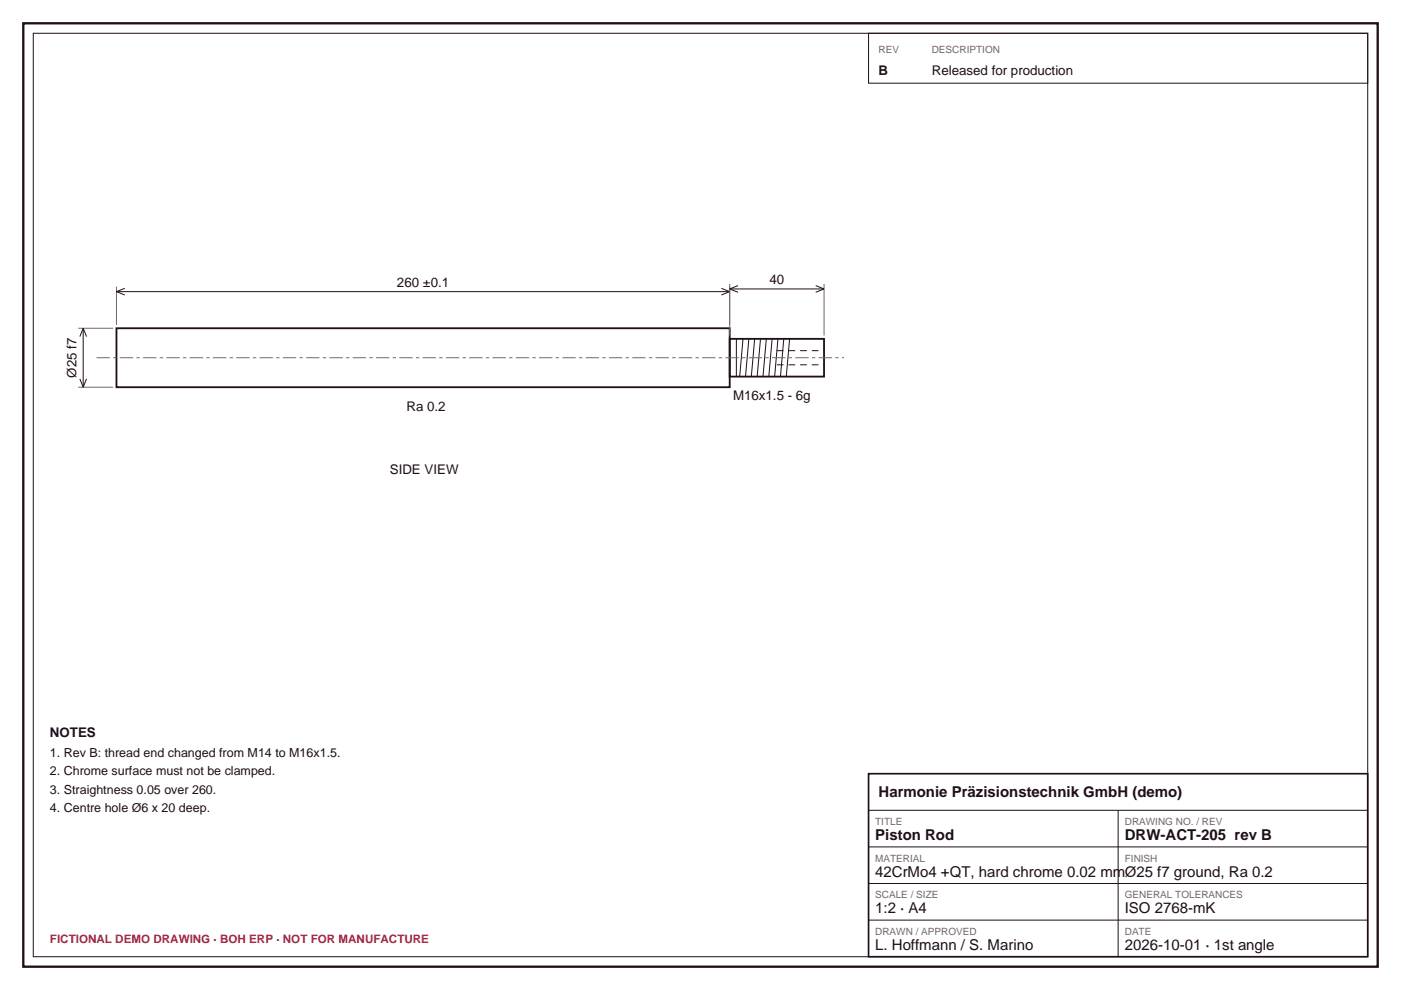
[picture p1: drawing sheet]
<svg xmlns="http://www.w3.org/2000/svg" width="297mm" height="210mm" viewBox="0 0 297 210" stroke-linecap="round" stroke-linejoin="round" font-family="sans-serif">
<defs><g id="words">
<g font-size="3.2" fill="#1f0f1a">
<text x="186.3" y="169">Harmonie Präzisionstechnik GmbH (demo)</text>
<text x="185.6" y="178.2">Piston Rod</text>
<text x="238.5" y="178.2">DRW-ACT-205 rev B</text>
<text x="185.6" y="185.9">42CrMo4 +QT, hard chrome 0.02 mmØ25 f7 ground, Ra 0.2</text>
<text x="185.6" y="193.7">1:2 · A4</text>
<text x="238.5" y="193.7">ISO 2768-mK</text>
<text x="185.6" y="201.4">L. Hoffmann / S. Marino</text>
<text x="238.5" y="201.4">2026-10-01 · 1st angle</text>
</g>
<g font-size="2.8" fill="#1f0f1a">
<text x="186.3" y="15.9">B</text>
<text x="197.6" y="15.9">Released for production</text>
<text x="84.2" y="60.8">260 ±0.1</text>
<text x="163.1" y="60.2">40</text>
<text x="16.2" y="80.1" transform="rotate(-90 16.2 80.1)">Ø25 f7</text>
<text x="86.2" y="87">Ra 0.2</text>
<text x="155.4" y="84.8">M16x1.5 - 6g</text>
<text x="82.6" y="100.5">SIDE VIEW</text>
<text x="10.6" y="156.3">NOTES</text>
</g>
<g font-size="2.6" fill="#1f0f1a">
<text x="10.6" y="160.5">1. Rev B: thread end changed from M14 to M16x1.5.</text>
<text x="10.6" y="164.4">2. Chrome surface must not be clamped.</text>
<text x="10.6" y="168.3">3. Straightness 0.05 over 260.</text>
<text x="10.6" y="172.2">4. Centre hole Ø6 x 20 deep.</text>
</g>
<text font-size="2.5" fill="#b52140" x="10.6" y="200">FICTIONAL DEMO DRAWING · BOH ERP · NOT FOR MANUFACTURE</text>
<g font-size="2.1" fill="#73666e">
<text x="186.3" y="11.3">REV</text>
<text x="197.6" y="11.3">DESCRIPTION</text>
<text x="185.6" y="175">TITLE</text>
<text x="238.5" y="175">DRAWING NO. / REV</text>
<text x="185.6" y="182.7">MATERIAL</text>
<text x="238.5" y="182.7">FINISH</text>
<text x="185.6" y="190.5">SCALE / SIZE</text>
<text x="238.5" y="190.5">GENERAL TOLERANCES</text>
<text x="185.6" y="198.3">DRAWN / APPROVED</text>
<text x="238.5" y="198.3">DATE</text>
</g>
</g></defs>
<path d="M4.9 4.9h287.2v200.1h-287.2z" fill="none" stroke="#1f0f1a" stroke-width=".49"/>
<g fill="none" stroke="#1f0f1a" stroke-width=".21">
<path d="M7.1 7.1h282.9v195.7h-282.9zM184.1 7.1h105.9v10.5h-105.9zM17.6 69.6v12.5M17.6 69.6l-.7 1.8M17.6 69.6l.7 1.8M24.7 61.8h130M24.7 61.8l1.8 .7M26.5 61.1l-1.8 .7M152.9 61.1l1.8 .7M154.7 61.8l-1.8 .7M154.7 61.3h20M154.7 61.3l1.8 .7"/>
<path d="M156.1 71.8v8M156.5 60.6l-1.8 .7M157.5 71.8l-.7 8M158.8 71.8l-.7 8M160 71.8l-.7 8M161.2 71.8l-.7 8M162.5 71.8l-.7 8M163.7 71.8l-.7 8M164.9 71.8l-.7 8M166.2 71.8l-.7 8M167.4 71.8l-.7 8M172.9 60.6l1.8 .7"/>
<path d="M174.7 61.3l-1.8 .7M16.9 80.3l.7 1.8M18.3 80.3l-.7 1.8M184.1 179.6h105.9M184.1 171.8h105.9M237.1 171.8v31M184.1 195.1h105.9M184.1 187.3h105.9"/>
</g>
<path d="M184.1 164h105.9v38.8h-105.9z" fill="none" stroke="#1f0f1a" stroke-width=".35"/>
<path d="M24.7 69.6h130v12.5h-130zM154.7 71.8h20v8h-20z" fill="none" stroke="#1f0f1a" stroke-width=".39"/>
<path d="M164.7 77.3h10M164.7 74.3h10" fill="none" stroke="#1f0f1a" stroke-width=".21" stroke-dasharray="1.4 1.1" stroke-linecap="butt"/>
<path d="M20.5 75.8h158.4" fill="none" stroke="#73666e" stroke-width=".21" stroke-dasharray="2.8 .7 .7 .7" stroke-linecap="butt"/>
<path d="M16.6 69.6h7.4M24.7 60.8v8.1M154.7 60.2v10.9M174.7 60.2v10.9M16.6 82.1h7.4" fill="none" stroke="#73666e" stroke-width=".21"/>
<use href="#words"/>
</svg>
